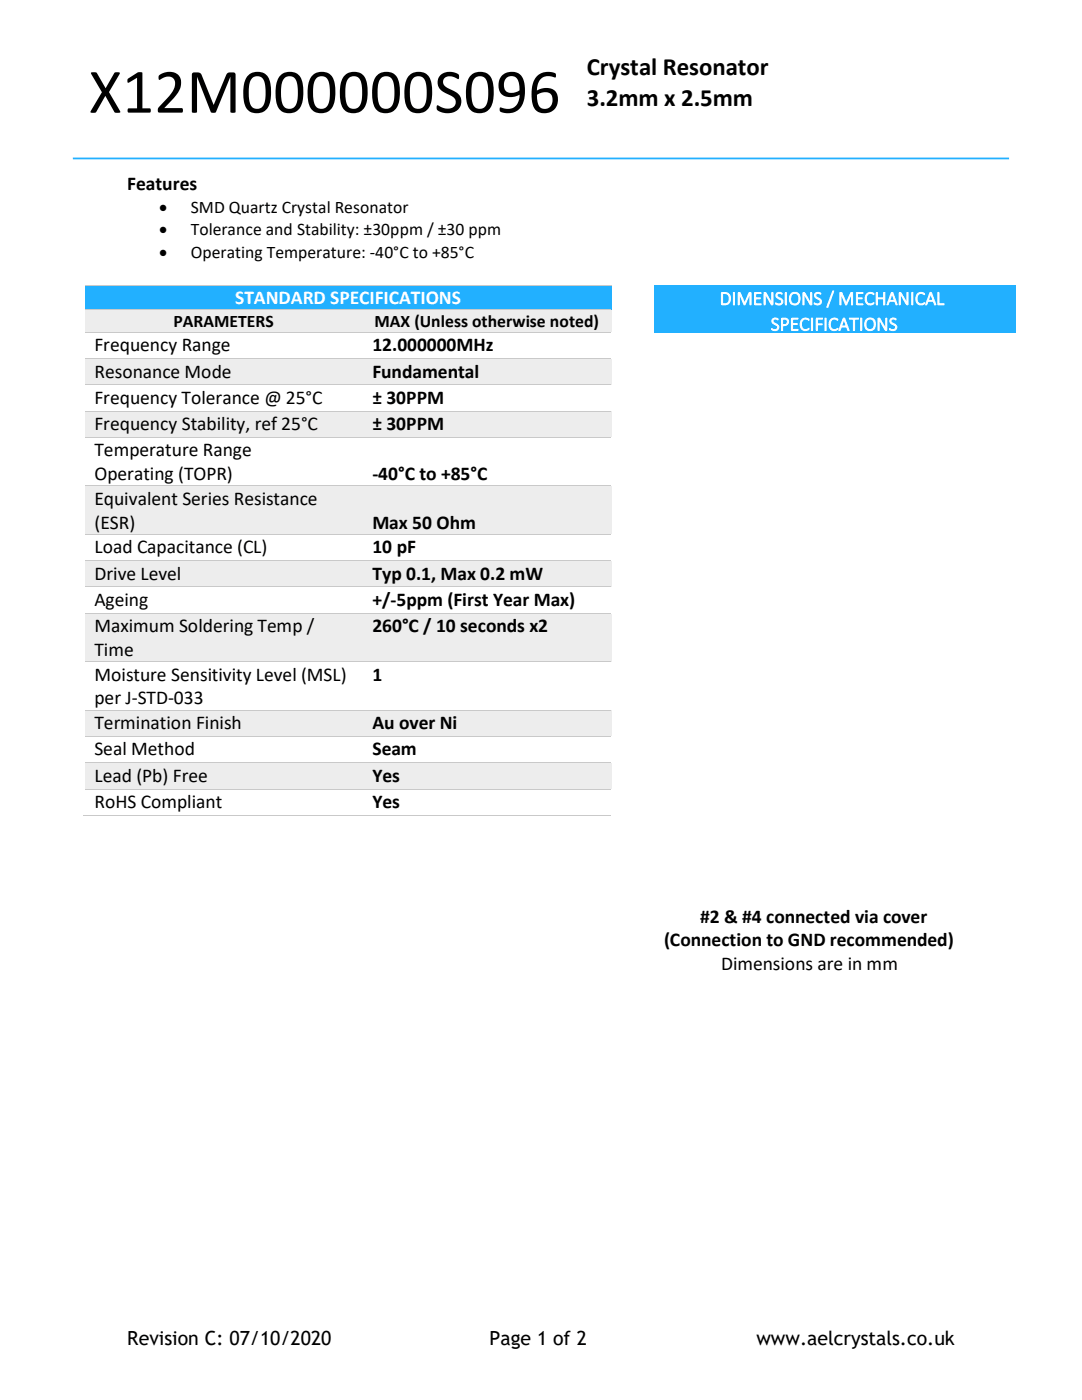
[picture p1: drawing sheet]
<svg xmlns="http://www.w3.org/2000/svg" width="216mm" height="279mm" viewBox="0 0 216 279" stroke-linecap="round" stroke-linejoin="round" font-family="sans-serif">
<defs><g id="words">
<text font-size="12.7" x="17.7" y="22.5">X12M000000S096</text>
<g font-size="5">
<text x="117.1" y="15">Crystal Resonator</text>
<text x="117.1" y="21.1">3.2mm x 2.5mm</text>
</g>
<g font-size="3.9">
<text x="25.4" y="37.8">Features</text>
<text x="18.8" y="70.1">Frequency Range</text>
<text x="74.3" y="70.1">12.000000MHz</text>
<text x="18.8" y="75.4">Resonance Mode</text>
<text x="74.3" y="75.4">Fundamental</text>
<text x="18.8" y="80.6">Frequency Tolerance @ 25°C</text>
<text x="74.3" y="80.6">± 30PPM</text>
<text x="18.8" y="85.9">Frequency Stability, ref 25°C</text>
<text x="74.3" y="85.9">± 30PPM</text>
<text x="18.8" y="91.1">Temperature Range</text>
<text x="18.8" y="95.8">Operating (TOPR)</text>
<text x="74.3" y="95.8">-40°C to +85°C</text>
<text x="18.8" y="100.8">Equivalent Series Resistance</text>
<text x="18.8" y="105.5">(ESR)</text>
<text x="74.3" y="105.5">Max 50 Ohm</text>
<text x="18.8" y="110.4">Load Capacitance (CL)</text>
<text x="74.3" y="110.4">10 pF</text>
<text x="18.8" y="115.7">Drive Level</text>
<text x="74.3" y="115.7">Typ 0.1, Max 0.2 mW</text>
<text x="18.8" y="120.9">Ageing</text>
<text x="74.3" y="120.9">+/-5ppm (First Year Max)</text>
<text x="18.8" y="126.2">Maximum Soldering Temp /</text>
<text x="18.8" y="130.9">Time</text>
<text x="74.3" y="126.2">260°C / 10 seconds x2</text>
<text x="18.8" y="135.8">Moisture Sensitivity Level (MSL)</text>
<text x="74.3" y="135.8">1</text>
<text x="18.8" y="140.6">per J-STD-033</text>
<text x="18.8" y="145.5">Termination Finish</text>
<text x="74.3" y="145.5">Au over Ni</text>
<text x="18.8" y="150.7">Seal Method</text>
<text x="18.8" y="156">Lead (Pb) Free</text>
<text x="74.3" y="150.7">Seam</text>
<text x="74.3" y="156">Yes</text>
<text x="18.8" y="161.2">RoHS Compliant</text>
<text x="74.3" y="161.2">Yes</text>
<text x="139.7" y="184.1">#2 &amp; #4 connected via cover</text>
<text x="132.5" y="188.8">(Connection to GND recommended)</text>
<text x="143.9" y="193.6">Dimensions are in mm</text>
<text x="25.4" y="268.5">Revision C: 07/10/2020</text>
<text x="97.7" y="268.5">Page 1 of 2</text>
<text x="151" y="268.5">www.aelcrystals.co.uk</text>
</g>
<g font-size="3.9" fill="#fff">
<text x="46.9" y="60.7">STANDARD SPECIFICATIONS</text>
<text x="143.6" y="60.8">DIMENSIONS / MECHANICAL</text>
<text x="153.8" y="66">SPECIFICATIONS</text>
</g>
<g font-size="3.5">
<text x="31.7" y="42.5">•</text>
<text x="31.7" y="46.9">•</text>
<text x="38.1" y="42.5">SMD Quartz Crystal Resonator</text>
<text x="38.1" y="46.9">Tolerance and Stability: ±30ppm / ±30 ppm</text>
<text x="31.7" y="51.5">•</text>
<text x="38.1" y="51.5">Operating Temperature: -40°C to +85°C</text>
<text x="34.6" y="65.3">PARAMETERS</text>
<text x="74.7" y="65.3">MAX (Unless otherwise noted)</text>
</g>
</g></defs>
<path d="M14.5 31.6h186.8" fill="none" stroke="#22b0ff" stroke-width=".35"/>
<path d="M15.1 9h100.3v22.3h-100.3z" fill-rule="evenodd" fill="#fff"/>
<g fill="#22b0ff">
<path d="M16.9 57h105.1v4.8h-105.1z"/>
<path d="M18.8 57h101.3v4.7h-101.3z"/>
</g>
<path d="M16.9 56.9h105.1" fill="none" stroke="#c9c9c9" stroke-width=".2"/>
<g fill="#ededed">
<path d="M16.9 61.9h55.5v4.4h-55.5z" fill-rule="evenodd"/>
<path d="M72.4 61.9h49.6v4.4h-49.6z" fill-rule="evenodd"/>
</g>
<g fill="#ededed">
<path d="M18.8 61.9h51.7v4.4h-51.7z"/>
<path d="M74.3 61.9h45.8v4.4h-45.8z"/>
</g>
<path d="M16.9 61.8h55.5" fill="none" stroke="#c9c9c9" stroke-width=".2"/>
<path d="M72.4 61.8h.2v.1h-.2z" fill="#c9c9c9"/>
<path d="M16.9 66.3h55.5M72.6 61.8h49.4" fill="none" stroke="#c9c9c9" stroke-width=".2"/>
<path d="M72.4 66.3h.2v.1h-.2z" fill="#c9c9c9"/>
<path d="M72.6 66.3h49.4" fill="none" stroke="#c9c9c9" stroke-width=".2"/>
<g fill="#ededed">
<path d="M16.9 71.7h55.5v5.1h-55.5z" fill-rule="evenodd"/>
<path d="M72.4 71.7h49.6v5.1h-49.6z" fill-rule="evenodd"/>
</g>
<g fill="#ededed">
<path d="M18.8 71.7h51.7v4.7h-51.7z"/>
<path d="M74.3 71.7h45.8v4.7h-45.8z"/>
</g>
<path d="M16.9 71.6h55.5" fill="none" stroke="#c9c9c9" stroke-width=".2"/>
<path d="M72.4 71.5h.2v.2h-.2z" fill="#c9c9c9"/>
<path d="M16.9 76.8h55.5M72.6 71.6h49.4" fill="none" stroke="#c9c9c9" stroke-width=".2"/>
<path d="M72.4 76.7h.2v.2h-.2z" fill="#c9c9c9"/>
<path d="M72.6 76.8h49.4" fill="none" stroke="#c9c9c9" stroke-width=".2"/>
<g fill="#ededed">
<path d="M16.9 82.2h55.5v5h-55.5z" fill-rule="evenodd"/>
<path d="M72.4 82.2h49.6v5h-49.6z" fill-rule="evenodd"/>
</g>
<g fill="#ededed">
<path d="M18.8 82.2h51.7v4.7h-51.7z"/>
<path d="M74.3 82.2h45.8v4.7h-45.8z"/>
</g>
<path d="M16.9 82.1h55.5" fill="none" stroke="#c9c9c9" stroke-width=".2"/>
<path d="M72.4 82h.2v.2h-.2z" fill="#c9c9c9"/>
<path d="M16.9 87.3h55.5M72.6 82.1h49.4" fill="none" stroke="#c9c9c9" stroke-width=".2"/>
<path d="M72.4 87.2h.2v.2h-.2z" fill="#c9c9c9"/>
<path d="M72.6 87.3h49.4" fill="none" stroke="#c9c9c9" stroke-width=".2"/>
<g fill="#ededed">
<path d="M16.9 97.1h55.5v9.5h-55.5z" fill-rule="evenodd"/>
<path d="M72.4 97.1h49.6v9.5h-49.6z" fill-rule="evenodd"/>
</g>
<g fill="#ededed">
<path d="M18.8 97.1h51.7v4.7h-51.7z"/>
<path d="M18.8 101.8h51.7v4.8h-51.7z"/>
<path d="M74.3 97.1h45.8v4.7h-45.8z"/>
<path d="M74.3 101.8h45.8v4.8h-45.8z"/>
</g>
<path d="M16.9 97h55.5" fill="none" stroke="#c9c9c9" stroke-width=".2"/>
<path d="M72.4 96.9h.2v.2h-.2z" fill="#c9c9c9"/>
<path d="M72.6 97h49.4M16.9 106.6h55.5" fill="none" stroke="#c9c9c9" stroke-width=".2"/>
<path d="M72.4 106.6h.2v.1h-.2z" fill="#c9c9c9"/>
<path d="M72.6 106.6h49.4" fill="none" stroke="#c9c9c9" stroke-width=".2"/>
<g fill="#ededed">
<path d="M16.9 112h55.5v5.1h-55.5z" fill-rule="evenodd"/>
<path d="M72.4 112h49.6v5.1h-49.6z" fill-rule="evenodd"/>
</g>
<g fill="#ededed">
<path d="M18.8 112h51.7v4.7h-51.7z"/>
<path d="M74.3 112h45.8v4.7h-45.8z"/>
</g>
<path d="M16.9 111.9h55.5" fill="none" stroke="#c9c9c9" stroke-width=".2"/>
<path d="M72.4 111.8h.2v.2h-.2z" fill="#c9c9c9"/>
<path d="M16.9 117.1h55.5M72.6 111.9h49.4" fill="none" stroke="#c9c9c9" stroke-width=".2"/>
<path d="M72.4 117.1h.2v.1h-.2z" fill="#c9c9c9"/>
<path d="M72.6 117.1h49.4" fill="none" stroke="#c9c9c9" stroke-width=".2"/>
<g fill="#ededed">
<path d="M16.9 122.5h55.5v9.5h-55.5z" fill-rule="evenodd"/>
<path d="M72.4 122.5h49.6v9.5h-49.6z" fill-rule="evenodd"/>
</g>
<g fill="#ededed">
<path d="M18.8 122.5h51.7v4.8h-51.7z"/>
<path d="M18.8 127.3h51.7v4.7h-51.7z"/>
<path d="M74.3 122.5h45.8v4.8h-45.8z"/>
</g>
<path d="M16.9 122.4h55.5" fill="none" stroke="#c9c9c9" stroke-width=".2"/>
<path d="M72.4 122.3h.2v.2h-.2z" fill="#c9c9c9"/>
<path d="M16.9 132.1h55.5M72.6 122.4h49.4" fill="none" stroke="#c9c9c9" stroke-width=".2"/>
<path d="M72.4 132h.2v.2h-.2z" fill="#c9c9c9"/>
<path d="M72.6 132.1h49.4" fill="none" stroke="#c9c9c9" stroke-width=".2"/>
<g fill="#ededed">
<path d="M16.9 141.8h55.5v5.1h-55.5z" fill-rule="evenodd"/>
<path d="M72.4 141.8h49.6v5.1h-49.6z" fill-rule="evenodd"/>
</g>
<g fill="#ededed">
<path d="M18.8 141.8h51.7v4.8h-51.7z"/>
<path d="M74.3 141.8h45.8v4.8h-45.8z"/>
</g>
<path d="M16.9 141.7h55.5" fill="none" stroke="#c9c9c9" stroke-width=".2"/>
<path d="M72.4 141.6h.2v.2h-.2z" fill="#c9c9c9"/>
<path d="M16.9 147h55.5M72.6 141.7h49.4" fill="none" stroke="#c9c9c9" stroke-width=".2"/>
<path d="M72.4 146.9h.2v.2h-.2z" fill="#c9c9c9"/>
<path d="M72.6 147h49.4" fill="none" stroke="#c9c9c9" stroke-width=".2"/>
<g fill="#ededed">
<path d="M16.9 152.3h55.5v5.1h-55.5z" fill-rule="evenodd"/>
<path d="M72.4 152.3h49.6v5.1h-49.6z" fill-rule="evenodd"/>
</g>
<g fill="#ededed">
<path d="M18.8 152.3h51.7v4.8h-51.7z"/>
<path d="M74.3 152.3h45.8v4.8h-45.8z"/>
</g>
<path d="M16.9 152.2h55.5" fill="none" stroke="#c9c9c9" stroke-width=".2"/>
<path d="M72.4 152.1h.2v.2h-.2z" fill="#c9c9c9"/>
<path d="M16.9 157.5h55.5M72.6 152.2h49.4" fill="none" stroke="#c9c9c9" stroke-width=".2"/>
<path d="M72.4 157.4h.2v.2h-.2z" fill="#c9c9c9"/>
<path d="M72.6 157.5h49.4M16.7 162.7h55.7" fill="none" stroke="#c9c9c9" stroke-width=".2"/>
<path d="M72.1 162.6h.2v.2h-.2z" fill="#c9c9c9"/>
<path d="M72.3 162.7h49.7" fill="none" stroke="#c9c9c9" stroke-width=".2"/>
<path d="M130.5 57.1h72.1v9.4h-72.1z" fill-rule="evenodd" fill="#22b0ff"/>
<use href="#words"/>
</svg>
